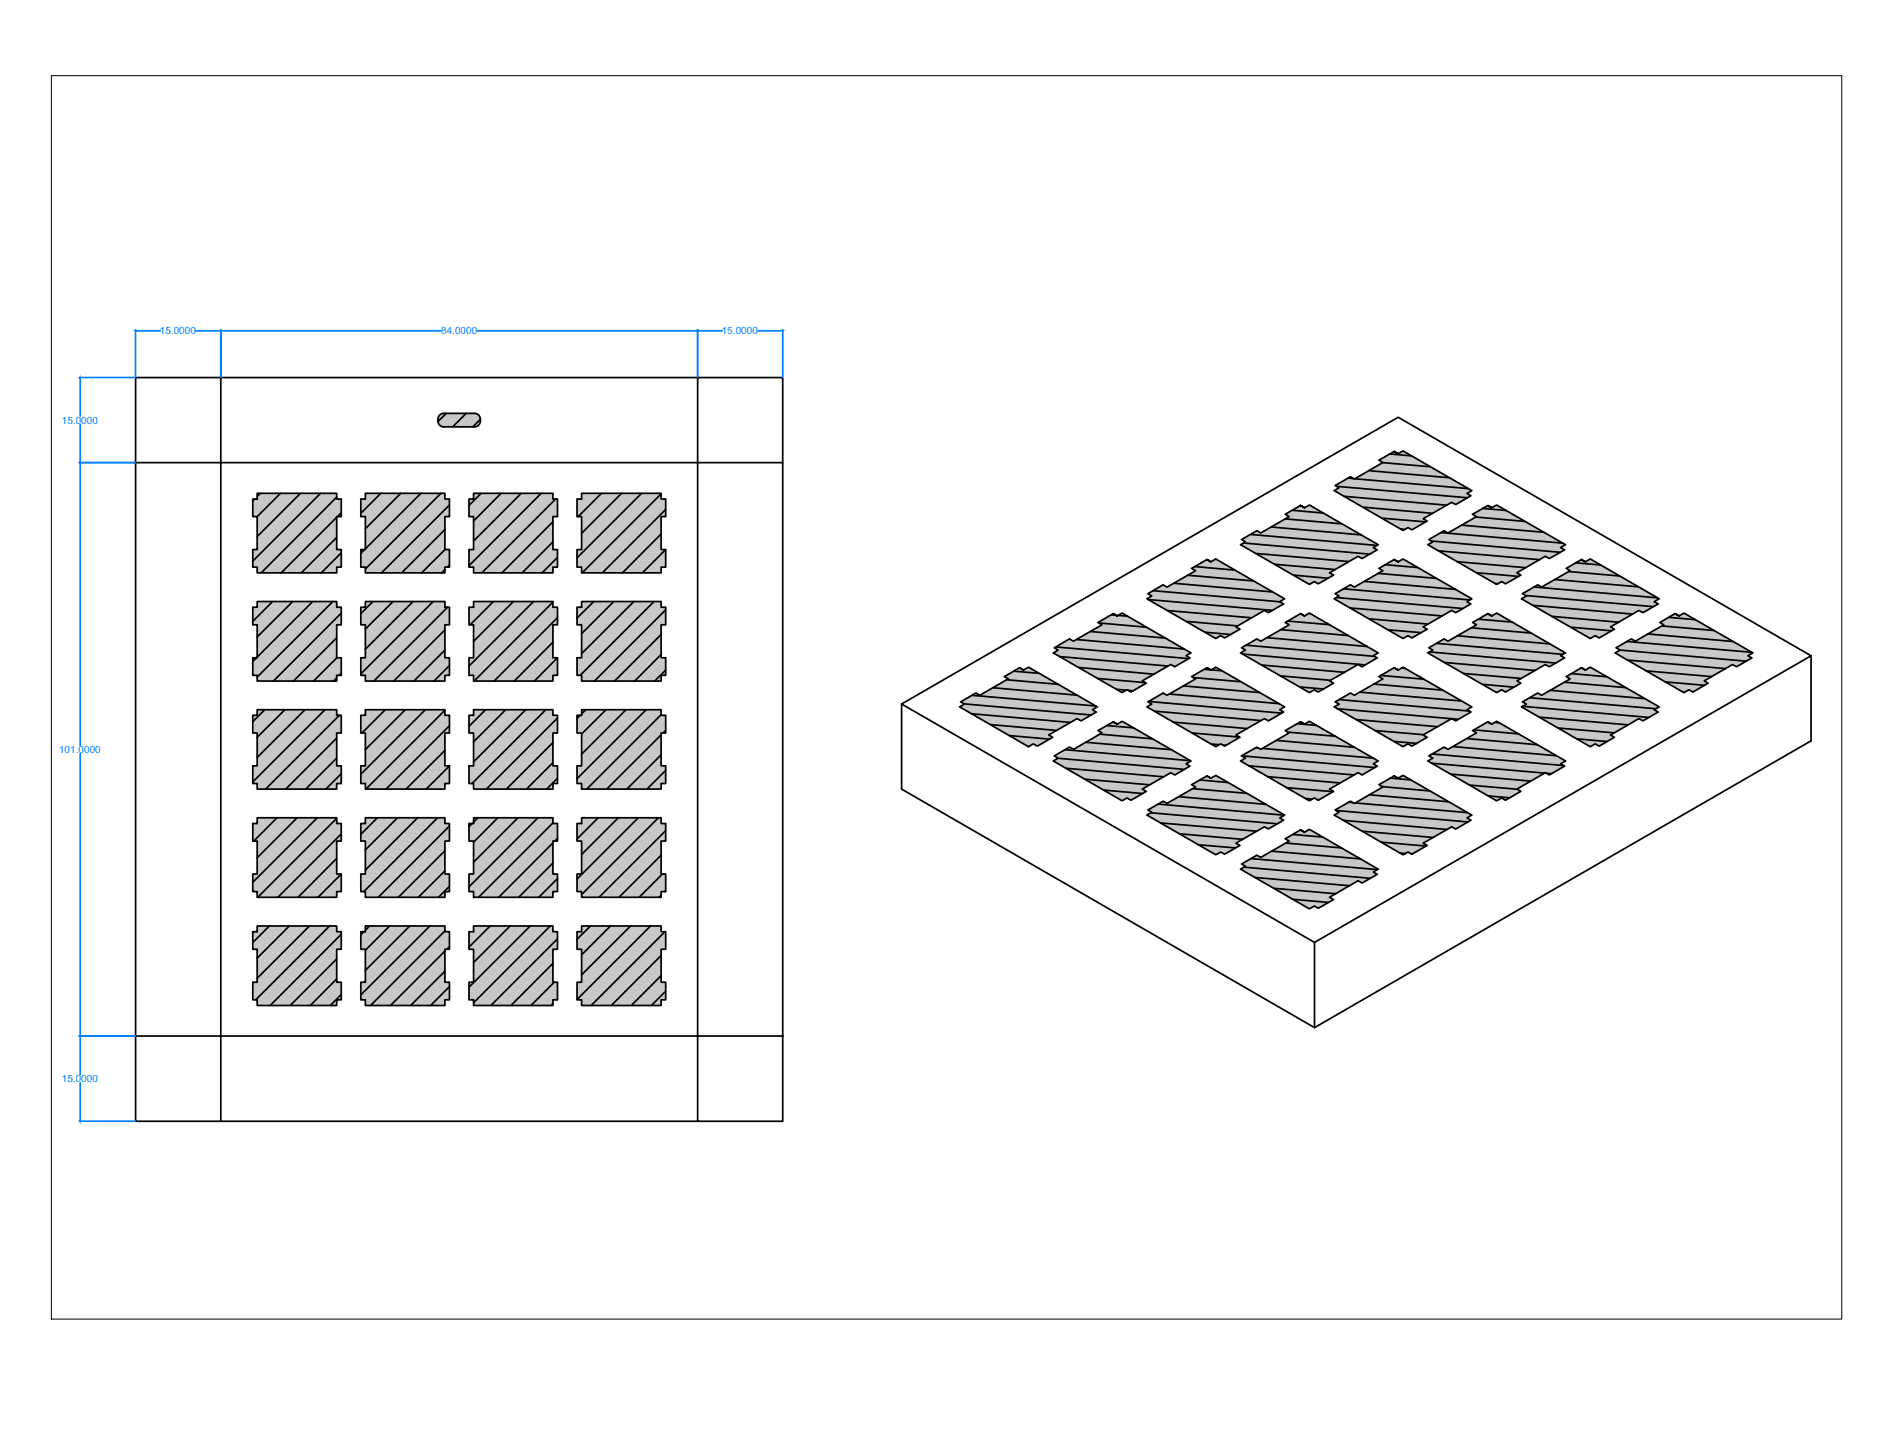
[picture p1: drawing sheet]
<svg xmlns="http://www.w3.org/2000/svg" width="279mm" height="216mm" viewBox="0 0 279 216" stroke-linecap="round" stroke-linejoin="round" font-family="sans-serif">
<defs><g id="words">
<g font-size="1.5" fill="#007fff">
<text x="23.7" y="49.6">15.0000</text>
<text x="65.4" y="49.6">84.0000</text>
<text x="107" y="49.6">15.0000</text>
<text x="9.2" y="62.8">15.0000</text>
<text x="8.8" y="111.7">101.0000</text>
<text x="9.2" y="160.5">15.0000</text>
</g>
</g></defs>
<!-- layer: 0 -->
<g fill="#c7c8ca" stroke="#c7c8ca" stroke-width=".15">
<path d="M207.9 67l.2-.1 .1 .1z"/>
<path d="M206.2 67.3l.6-.3 .5 .3z"/>
<path d="M199.7 71l.6-.3 .6 .3z"/>
<path d="M215.3 74.5h1.2l-.6 .3z"/>
<path d="M221.8 75h.3z"/>
<path d="M220.1 75.3l.5-.3 .6 .3z"/>
<path d="M208.8 78.2h1.2l-.6 .4z"/>
<path d="M207.3 78.2h1.5l-.6 .4z"/>
<path d="M213.6 79l.6-.3 .5 .3z"/>
<path d="M201.4 82.5h1.2l-.6 .3z"/>
<path d="M235.7 83l.1-.1 .2 .1z"/>
<path d="M234 83.3l.5-.3 .6 .3z"/>
<path d="M194.9 86.2h1.2l-.6 .4z"/>
<path d="M193.5 86.2h1.4l-.6 .4z"/>
<path d="M227.5 87.1l.5-.4 .6 .4z"/>
<path d="M187.5 90.5h1.2l-.6 .3z"/>
<path d="M249.6 91l.1-.1 .2 .1z"/>
<path d="M247.8 91.3l.6-.3 .6 .3z"/>
<path d="M181 94.3h1.2l-.6 .3z"/>
<path d="M179.6 94.3h1.4l-.6 .3z"/>
<path d="M241.4 95.1l.5-.4 .6 .4z"/>
<path d="M173.6 98.5h1.2l-.6 .4z"/>
<path d="M235.7 99l.1-.1 .2 .1z"/>
<path d="M234 99.4l.5-.4 .6 .4z"/>
<path d="M167.2 102.3h1.1l-.6 .3z"/>
<path d="M165.7 102.3h1.4l-.5 .3z"/>
<path d="M249.6 102.6l.1 .1z"/>
<path d="M249.6 102.6h.3l-.2 .1z"/>
<path d="M227.5 103.1l.5-.3 .6 .3z"/>
<path d="M159.7 106.6h1.2l-.6 .3z"/>
<path d="M221.8 107h.2h.1z"/>
<path d="M220.1 107.4l.5-.4 .6 .4z"/>
<path d="M153.2 110.3h1.2l-.6 .3z"/>
<path d="M151.8 110.3h1.4l-.5 .3z"/>
<path d="M213.6 111.1l.6-.3 .5 .3z"/>
<path d="M173.6 114.6h1.2l-.6 .3z"/>
<path d="M207.9 115.1l.2-.1 .1 .1z"/>
<path d="M206.2 115.4l.6-.3 .5 .3z"/>
<path d="M167.2 118.3h1.1l-.6 .4z"/>
<path d="M165.7 118.3h1.4l-.5 .4z"/>
<path d="M199.7 119.1l.6-.3 .6 .3z"/>
<path d="M187.5 122.6h1.2l-.6 .3z"/>
<path d="M194 123.1l.2-.1 .1 .1z"/>
<path d="M192.3 123.4l.6-.3 .6 .3z"/>
<path d="M181 126.3h1.2l-.6 .4z"/>
<path d="M179.6 126.3h1.4l-.6 .4z"/>
<path d="M185.8 127.1l.6-.3 .6 .3z"/>
<path d="M201.4 130.6h1.2l-.6 .3z"/>
<path d="M194.9 134.3h1.2l-.6 .4z"/>
<path d="M193.5 134.3h1.4l-.6 .4z"/>
<path d="M86.3 73.2l11.7 .8v-.8zM86.3 73.2l11.7 .8h-11.7z"/>
<path d="M70.2 73.2l11.8 .8v-.8zM70.2 73.2l11.8 .8h-11.8z"/>
<path d="M54.2 73.2l11.8 .8v-.8zM54.2 73.2l11.8 .8h-11.8z"/>
<path d="M38.1 73.2l11.8 .8v-.8zM38.1 73.2l11.8 .8h-11.8z"/>
<path d="M85.6 74l13.1 2.6v-2.6zM85.6 74l13.1 2.6h-13.1z"/>
<path d="M69.6 74l13.1 2.6v-2.6zM69.6 74l13.1 2.6h-13.1z"/>
<path d="M53.5 74l13.2 2.6v-2.6zM53.5 74l13.2 2.6h-13.2z"/>
<path d="M37.5 74l13.1 2.6v-2.6zM37.5 74l13.1 2.6h-13.1z"/>
<path d="M86.3 76.6l11.7 4.9v-4.9zM86.3 76.6l11.7 4.9h-11.7z"/>
<path d="M70.2 76.6l11.8 4.9v-4.9zM70.2 76.6l11.8 4.9h-11.8z"/>
<path d="M54.2 76.6l11.8 4.9v-4.9zM54.2 76.6l11.8 4.9h-11.8z"/>
<path d="M38.1 76.6l11.8 4.9v-4.9zM38.1 76.6l11.8 4.9h-11.8z"/>
<path d="M85.6 81.5l13.1 2.6v-2.6zM85.6 81.5l13.1 2.6h-13.1z"/>
<path d="M69.6 81.5l13.1 2.6v-2.6zM69.6 81.5l13.1 2.6h-13.1z"/>
<path d="M53.5 81.5l13.2 2.6v-2.6zM53.5 81.5l13.2 2.6h-13.2z"/>
<path d="M37.5 81.5l13.1 2.6v-2.6zM37.5 81.5l13.1 2.6h-13.1z"/>
<path d="M86.3 84.1l11.7 .8v-.8zM86.3 84.1l11.7 .8h-11.7z"/>
<path d="M70.2 84.1l11.8 .8v-.8zM70.2 84.1l11.8 .8h-11.8z"/>
<path d="M54.2 84.1l11.8 .8v-.8zM54.2 84.1l11.8 .8h-11.8z"/>
<path d="M38.1 84.1l11.8 .8v-.8zM38.1 84.1l11.8 .8h-11.8z"/>
<path d="M86.3 89.2l11.7 .8v-.8zM86.3 89.2l11.7 .8h-11.7z"/>
<path d="M70.2 89.2l11.8 .8v-.8zM70.2 89.2l11.8 .8h-11.8z"/>
<path d="M54.2 89.2l11.8 .8v-.8zM54.2 89.2l11.8 .8h-11.8z"/>
<path d="M38.1 89.2l11.8 .8v-.8zM38.1 89.2l11.8 .8h-11.8z"/>
<path d="M85.6 90l13.1 2.6v-2.6zM85.6 90l13.1 2.6h-13.1z"/>
<path d="M69.6 90l13.1 2.6v-2.6zM69.6 90l13.1 2.6h-13.1z"/>
<path d="M53.5 90l13.2 2.6v-2.6zM53.5 90l13.2 2.6h-13.2z"/>
<path d="M37.5 90l13.1 2.6v-2.6zM37.5 90l13.1 2.6h-13.1z"/>
<path d="M86.3 92.6l11.7 4.9v-4.9zM86.3 92.6l11.7 4.9h-11.7z"/>
<path d="M70.2 92.6l11.8 4.9v-4.9zM70.2 92.6l11.8 4.9h-11.8z"/>
<path d="M54.2 92.6l11.8 4.9v-4.9zM54.2 92.6l11.8 4.9h-11.8z"/>
<path d="M38.1 92.6l11.8 4.9v-4.9zM38.1 92.6l11.8 4.9h-11.8z"/>
<path d="M85.6 97.5l13.1 2.6v-2.6zM85.6 97.5l13.1 2.6h-13.1z"/>
<path d="M69.6 97.5l13.1 2.6v-2.6zM69.6 97.5l13.1 2.6h-13.1z"/>
<path d="M53.5 97.5l13.2 2.6v-2.6zM53.5 97.5l13.2 2.6h-13.2z"/>
<path d="M37.5 97.5l13.1 2.6v-2.6zM37.5 97.5l13.1 2.6h-13.1z"/>
<path d="M86.3 100.1l11.7 .9v-.9zM86.3 100.1l11.7 .9h-11.7z"/>
<path d="M70.2 100.1l11.8 .9v-.9zM70.2 100.1l11.8 .9h-11.8z"/>
<path d="M54.2 100.1l11.8 .9v-.9zM54.2 100.1l11.8 .9h-11.8z"/>
<path d="M38.1 100.1l11.8 .9v-.9zM38.1 100.1l11.8 .9h-11.8z"/>
<path d="M86.3 105.2l11.7 .9v-.9zM86.3 105.2l11.7 .9h-11.7z"/>
<path d="M70.2 105.2l11.8 .9v-.9zM70.2 105.2l11.8 .9h-11.8z"/>
<path d="M54.2 105.2l11.8 .9v-.9zM54.2 105.2l11.8 .9h-11.8z"/>
<path d="M38.1 105.2l11.8 .9v-.9zM38.1 105.2l11.8 .9h-11.8z"/>
<path d="M85.6 106.1l13.1 2.6v-2.6zM85.6 106.1l13.1 2.6h-13.1z"/>
<path d="M69.6 106.1l13.1 2.6v-2.6zM69.6 106.1l13.1 2.6h-13.1z"/>
<path d="M53.5 106.1l13.2 2.6v-2.6zM53.5 106.1l13.2 2.6h-13.2z"/>
<path d="M37.5 106.1l13.1 2.6v-2.6zM37.5 106.1l13.1 2.6h-13.1z"/>
<path d="M86.3 108.7l11.7 4.9v-4.9zM86.3 108.7l11.7 4.9h-11.7z"/>
<path d="M70.2 108.7l11.8 4.9v-4.9zM70.2 108.7l11.8 4.9h-11.8z"/>
<path d="M54.2 108.7l11.8 4.9v-4.9zM54.2 108.7l11.8 4.9h-11.8z"/>
<path d="M38.1 108.7l11.8 4.9v-4.9zM38.1 108.7l11.8 4.9h-11.8z"/>
<path d="M85.6 113.6l13.1 2.6v-2.6zM85.6 113.6l13.1 2.6h-13.1z"/>
<path d="M69.6 113.6l13.1 2.6v-2.6zM69.6 113.6l13.1 2.6h-13.1z"/>
<path d="M53.5 113.6l13.2 2.6v-2.6zM53.5 113.6l13.2 2.6h-13.2z"/>
<path d="M37.5 113.6l13.1 2.6v-2.6zM37.5 113.6l13.1 2.6h-13.1z"/>
<path d="M86.3 116.2l11.7 .8v-.8zM86.3 116.2l11.7 .8h-11.7z"/>
<path d="M70.2 116.2l11.8 .8v-.8zM70.2 116.2l11.8 .8h-11.8z"/>
<path d="M54.2 116.2l11.8 .8v-.8zM54.2 116.2l11.8 .8h-11.8z"/>
<path d="M38.1 116.2l11.8 .8v-.8zM38.1 116.2l11.8 .8h-11.8z"/>
<path d="M86.3 121.3l11.7 .8v-.8zM86.3 121.3l11.7 .8h-11.7z"/>
<path d="M70.2 121.3l11.8 .8v-.8zM70.2 121.3l11.8 .8h-11.8z"/>
<path d="M54.2 121.3l11.8 .8v-.8zM54.2 121.3l11.8 .8h-11.8z"/>
<path d="M38.1 121.3l11.8 .8v-.8zM38.1 121.3l11.8 .8h-11.8z"/>
<path d="M85.6 122.1l13.1 2.6v-2.6zM85.6 122.1l13.1 2.6h-13.1z"/>
<path d="M69.6 122.1l13.1 2.6v-2.6zM69.6 122.1l13.1 2.6h-13.1z"/>
<path d="M53.5 122.1l13.2 2.6v-2.6zM53.5 122.1l13.2 2.6h-13.2z"/>
<path d="M37.5 122.1l13.1 2.6v-2.6zM37.5 122.1l13.1 2.6h-13.1z"/>
<path d="M86.3 124.7l11.7 4.9v-4.9zM86.3 124.7l11.7 4.9h-11.7z"/>
<path d="M70.2 124.7l11.8 4.9v-4.9zM70.2 124.7l11.8 4.9h-11.8z"/>
<path d="M54.2 124.7l11.8 4.9v-4.9zM54.2 124.7l11.8 4.9h-11.8z"/>
<path d="M38.1 124.7l11.8 4.9v-4.9zM38.1 124.7l11.8 4.9h-11.8z"/>
<path d="M85.6 129.6l13.1 2.6v-2.6zM85.6 129.6l13.1 2.6h-13.1z"/>
<path d="M69.6 129.6l13.1 2.6v-2.6zM69.6 129.6l13.1 2.6h-13.1z"/>
<path d="M53.5 129.6l13.2 2.6v-2.6zM53.5 129.6l13.2 2.6h-13.2z"/>
<path d="M37.5 129.6l13.1 2.6v-2.6zM37.5 129.6l13.1 2.6h-13.1z"/>
<path d="M86.3 132.2l11.7 .9v-.9zM86.3 132.2l11.7 .9h-11.7z"/>
<path d="M70.2 132.2l11.8 .9v-.9zM70.2 132.2l11.8 .9h-11.8z"/>
<path d="M54.2 132.2l11.8 .9v-.9zM54.2 132.2l11.8 .9h-11.8z"/>
<path d="M38.1 132.2l11.8 .9v-.9zM38.1 132.2l11.8 .9h-11.8z"/>
<path d="M86.3 137.3l11.7 .9v-.9zM86.3 137.3l11.7 .9h-11.7z"/>
<path d="M70.2 137.3l11.8 .9v-.9zM70.2 137.3l11.8 .9h-11.8z"/>
<path d="M54.2 137.3l11.8 .9v-.9zM54.2 137.3l11.8 .9h-11.8z"/>
<path d="M38.1 137.3l11.8 .9v-.9zM38.1 137.3l11.8 .9h-11.8z"/>
<path d="M85.6 138.2l13.1 2.6v-2.6zM85.6 138.2l13.1 2.6h-13.1z"/>
<path d="M69.6 138.2l13.1 2.6v-2.6zM69.6 138.2l13.1 2.6h-13.1z"/>
<path d="M53.5 138.2l13.2 2.6v-2.6zM53.5 138.2l13.2 2.6h-13.2z"/>
<path d="M37.5 138.2l13.1 2.6v-2.6zM37.5 138.2l13.1 2.6h-13.1z"/>
<path d="M86.3 140.8l11.7 4.8v-4.8zM86.3 140.8l11.7 4.8h-11.7z"/>
<path d="M70.2 140.8l11.8 4.8v-4.8zM70.2 140.8l11.8 4.8h-11.8z"/>
<path d="M54.2 140.8l11.8 4.8v-4.8zM54.2 140.8l11.8 4.8h-11.8z"/>
<path d="M38.1 140.8l11.8 4.8v-4.8zM38.1 140.8l11.8 4.8h-11.8z"/>
<path d="M85.6 145.6l13.1 2.7v-2.7zM85.6 145.6l13.1 2.7h-13.1z"/>
<path d="M69.6 145.6l13.1 2.7v-2.7zM69.6 145.6l13.1 2.7h-13.1z"/>
<path d="M53.5 145.6l13.2 2.7v-2.7zM53.5 145.6l13.2 2.7h-13.2z"/>
<path d="M37.5 145.6l13.1 2.7v-2.7zM37.5 145.6l13.1 2.7h-13.1z"/>
<path d="M86.3 148.3l11.7 .8v-.8zM86.3 148.3l11.7 .8h-11.7z"/>
<path d="M70.2 148.3l11.8 .8v-.8zM70.2 148.3l11.8 .8h-11.8z"/>
<path d="M54.2 148.3l11.8 .8v-.8zM54.2 148.3l11.8 .8h-11.8z"/>
<path d="M38.1 148.3l11.8 .8v-.8zM38.1 148.3l11.8 .8h-11.8z"/>
<path d="M65.8 61.3h4.7zM65.7 61.3h4.8z"/>
<path d="M65.7 61.3h5zM65.5 61.3h5.2z"/>
<path d="M65.5 61.3l5.3 .1zM65.4 61.4h5.4z"/>
<path d="M65.4 61.4l5.6 .1-.2-.1zM65.3 61.5l.1-.1 5.6 .1z"/>
<path d="M65.3 61.5l5.7 .1v-.1zM65.3 61.5l5.7 .1h-5.8z"/>
<path d="M65.2 61.6l5.9 .1-.1-.1zM65.2 61.6l5.9 .1h-6z"/>
<path d="M65.1 61.7l6.1 .1-.1-.1zM65.1 61.7l6.1 .1h-6.2z"/>
<path d="M65 61.8l6.2 .2v-.2zM65 61.8l6.2 .2h-6.2z"/>
<path d="M65 62l6.2 .1v-.1zM65 62l6.2 .1h-6.2z"/>
<path d="M65 62.1l6.2 .4v-.4zM65 62.1l6.2 .4h-6.2z"/>
<path d="M65 62.5l6.2 .1v-.1zM65 62.5l6.2 .1h-6.2z"/>
<path d="M65 62.6l6.2 .1v-.1zM65 62.6l6.2 .1h-6.2z"/>
<path d="M65 62.7l6.1 .2 .1-.2zM65 62.7l6.1 .2h-6z"/>
<path d="M65.1 62.9l5.9 .1 .1-.1zM65.1 62.9l5.9 .1h-5.8z"/>
<path d="M65.2 63l5.8 .1v-.1zM65.2 63l5.8 .1h-5.7z"/>
<path d="M65.3 63.1l5.5 .1 .2-.1zM65.3 63.1l5.5 .1h-5.4z"/>
<path d="M65.4 63.2h5.4zM65.4 63.2h5.3z"/>
<path d="M65.5 63.2h5.2zM65.5 63.2l5 .1z"/>
<path d="M65.7 63.3h4.8zM65.7 63.3h4.7z"/>
<path d="M207.9 67l.9 .3-.6-.3zM207.3 67.3l.6-.3 .9 .3z"/>
<path d="M206.2 67.3l4.3 .9-1.7-.9zM204.5 68.2l1.7-.9 4.3 .9z"/>
<path d="M204.5 68.2l6.6 .4-.6-.4zM204.5 68.2l6.6 .4h-6z"/>
<path d="M205.1 68.6l10.2 2.4-4.2-2.4zM200.9 71l4.2-2.4 10.2 2.4z"/>
<path d="M199.7 71l17.3 1-1.7-1zM198 72l1.7-1 17.3 1z"/>
<path d="M198 72l19.6 .3-.6-.3zM198 72l19.6 .3h-19z"/>
<path d="M198.6 72.3l19.7 .4-.7-.4zM197.9 72.7l.7-.4 19.7 .4zM197.9 72.7h20.4zM197.9 72.7h20.4z"/>
<path d="M197.9 72.7l19.7 .5 .7-.5zM197.9 72.7l19.7 .5h-19z"/>
<path d="M198.6 73.2l19.5 .3-.5-.3zM198.6 73.2l19.5 .3h-18.9z"/>
<path d="M199.2 73.5l17.3 1 1.6-1zM199.2 73.5l17.3 1h-15.6z"/>
<path d="M200.9 74.5l13.8 .3 .6-.3zM200.9 74.5l13.8 .3h-13.3z"/>
<path d="M194.2 74.9l.7 .4zM193.5 75.3l.7-.4 .7 .4z"/>
<path d="M192.9 75l.6 .3zM192.3 75.3l.6-.3 .6 .3z"/>
<path d="M221.8 75l.9 .3-.6-.3zM221.2 75.3l.6-.3 .9 .3z"/>
<path d="M220.1 75.3h1.1zM220.1 75.3h1.1z"/>
<path d="M192.3 75.3l4.3 1-1.7-1zM190.6 76.3l1.7-1 4.3 1z"/>
<path d="M220.1 75.3l4.3 1-1.7-1zM218.4 76.3l1.7-1 4.3 1z"/>
<path d="M190.6 76.3l6.6 .3-.6-.3zM190.6 76.3l6.6 .3h-6z"/>
<path d="M218.4 76.3l6.5 .3-.5-.3zM218.4 76.3l6.5 .3h-5.9z"/>
<path d="M201.4 74.8l9.7 2.1 3.6-2.1zM201.4 74.8l9.7 2.1h-6z"/>
<path d="M205.1 76.9l6.5 .4-.5-.4zM205.1 76.9l6.5 .4h-5.9z"/>
<path d="M205.7 77.3l4.3 .9 1.6-.9zM205.7 77.3l4.3 .9h-2.7z"/>
<path d="M207.3 78.2l.6 .4h.3zM207.9 78.6h.3l-.1 .1z"/>
<path d="M191.2 76.6l10.2 2.4-4.2-2.4zM187 79l4.2-2.4 10.2 2.4z"/>
<path d="M186.4 78.7l.6 .3zM185.8 79l.6-.3 .6 .3z"/>
<path d="M219 76.6l10.2 2.4-4.3-2.4zM214.7 79l4.3-2.4 10.2 2.4z"/>
<path d="M213.6 79h1.1zM213.6 79h1.1z"/>
<path d="M185.8 79l17.3 1-1.7-1zM184.1 80l1.7-1 17.3 1z"/>
<path d="M213.6 79l17.2 1-1.6-1zM211.9 80l1.7-1 17.2 1z"/>
<path d="M184.1 80l19.6 .3-.6-.3zM184.1 80l19.6 .3h-19z"/>
<path d="M211.9 80l19.5 .3-.6-.3zM211.9 80l19.5 .3h-18.9z"/>
<path d="M184.7 80.3l19.7 .5-.7-.5zM184 80.8l.7-.5 19.7 .5zM184 80.8h20.4zM184 80.8h20.4z"/>
<path d="M212.5 80.3l19.7 .5-.8-.5zM211.8 80.8l.7-.5 19.7 .5zM211.8 80.8h20.4zM211.8 80.8h20.4z"/>
<path d="M184 80.8l19.7 .4 .7-.4zM184 80.8l19.7 .4h-19z"/>
<path d="M211.8 80.8l19.6 .4 .8-.4zM211.8 80.8l19.6 .4h-18.9z"/>
<path d="M184.7 81.2l19.5 .3-.5-.3zM184.7 81.2l19.5 .3h-18.9z"/>
<path d="M212.5 81.2l19.5 .3-.6-.3zM212.5 81.2l19.5 .3h-18.9z"/>
<path d="M185.3 81.5l17.3 1 1.6-1zM185.3 81.5l17.3 1h-15.6z"/>
<path d="M213.1 81.5l17.2 1 1.7-1zM213.1 81.5l17.2 1h-15.6z"/>
<path d="M201.4 82.5h1.2zM201.4 82.5h1.2z"/>
<path d="M187 82.5h14.4zM187 82.5h14.4z"/>
<path d="M229.2 82.5l.6 .3 .5-.3zM229.2 82.5l.6 .3z"/>
<path d="M214.7 82.5l13.9 .3 .6-.3zM214.7 82.5l13.9 .3h-13.3z"/>
<path d="M180.3 82.9l.7 .4zM179.6 83.3l.7-.4 .7 .4z"/>
<path d="M179 83l.6 .3zM178.4 83.3l.6-.3 .6 .3z"/>
<path d="M208.1 82.9l.7 .4zM207.3 83.3l.8-.4 .7 .4z"/>
<path d="M206.8 83l.5 .3zM206.2 83.3l.6-.3 .5 .3z"/>
<path d="M235.7 83l.9 .3-.6-.3zM235.1 83.3l.6-.3 .9 .3z"/>
<path d="M234 83.3h1.1zM234 83.3h1.1z"/>
<path d="M178.4 83.3l4.3 1-1.7-1zM176.7 84.3l1.7-1 4.3 1z"/>
<path d="M206.2 83.3l4.3 1-1.7-1zM204.5 84.3l1.7-1 4.3 1z"/>
<path d="M234 83.3l4.3 1-1.7-1zM232.3 84.3l1.7-1 4.3 1z"/>
<path d="M176.7 84.3l6.6 .3-.6-.3zM176.7 84.3l6.6 .3h-6z"/>
<path d="M204.5 84.3l6.6 .3-.6-.3zM204.5 84.3l6.6 .3h-6z"/>
<path d="M232.3 84.3l6.5 .3-.5-.3zM232.3 84.3l6.5 .3h-5.9z"/>
<path d="M187 82.5l10.2 2.4 4.2-2.4zM187 82.5l10.2 2.4h-6z"/>
<path d="M215.3 82.8l9.6 2.1 3.7-2.1zM215.3 82.8l9.6 2.1h-5.9z"/>
<path d="M191.2 84.9l6.6 .4-.6-.4zM191.2 84.9l6.6 .4h-6z"/>
<path d="M219 84.9l6.5 .4-.6-.4zM219 84.9l6.5 .4h-5.9z"/>
<path d="M191.8 85.3l4.3 .9 1.7-.9zM191.8 85.3l4.3 .9h-2.6z"/>
<path d="M219.6 85.3l4.3 .9 1.6-.9zM219.6 85.3l4.3 .9h-2.7z"/>
<path d="M194.9 86.2h1.2zM194.9 86.2h1.2z"/>
<path d="M193.5 86.2h1.4zM193.5 86.2h1.4z"/>
<path d="M222.7 86.2l.6 .4 .6-.4zM222.7 86.2l.6 .4z"/>
<path d="M221.2 86.2l.9 .4 .6-.4zM221.2 86.2l.9 .4h-.3z"/>
<path d="M193.5 86.2l.5 .4h.3zM194 86.6h.3l-.1 .1z"/>
<path d="M221.8 86.6l.2 .1 .1-.1zM221.8 86.6l.2 .1z"/>
<path d="M177.3 84.6l10.2 2.5-4.2-2.5zM173.1 87.1l4.2-2.5 10.2 2.5z"/>
<path d="M172.5 86.7l.6 .4zM171.9 87.1l.6-.4 .6 .4z"/>
<path d="M205.1 84.6l10.2 2.5-4.2-2.5zM200.9 87.1l4.2-2.5 10.2 2.5z"/>
<path d="M200.3 86.7l.6 .4zM199.7 87.1l.6-.4 .6 .4z"/>
<path d="M232.9 84.6l10.2 2.5-4.3-2.5zM228.6 87.1l4.3-2.5 10.2 2.5z"/>
<path d="M227.5 87.1h1.1zM227.5 87.1h1.1z"/>
<path d="M171.9 87.1l17.3 .9-1.7-.9zM170.2 88l1.7-.9 17.3 .9z"/>
<path d="M199.7 87.1l17.3 .9-1.7-.9zM198 88l1.7-.9 17.3 .9z"/>
<path d="M227.5 87.1l17.3 .9-1.7-.9zM225.8 88l1.7-.9 17.3 .9z"/>
<path d="M170.2 88l19.6 .4-.6-.4zM170.2 88l19.6 .4h-19z"/>
<path d="M198 88l19.6 .4-.6-.4zM198 88l19.6 .4h-19z"/>
<path d="M225.8 88l19.5 .4-.5-.4zM225.8 88l19.5 .4h-18.9z"/>
<path d="M170.8 88.4l19.7 .4-.7-.4zM170.1 88.8l.7-.4 19.7 .4zM170.1 88.8h20.4zM170.1 88.8h20.4z"/>
<path d="M198.6 88.4l19.7 .4-.7-.4zM197.9 88.8l.7-.4 19.7 .4zM197.9 88.8h20.4zM197.9 88.8h20.4z"/>
<path d="M226.4 88.4l19.7 .4-.8-.4zM225.6 88.8l.8-.4 19.7 .4zM225.6 88.8h20.5zM225.6 88.8h20.5z"/>
<path d="M170.1 88.8l19.7 .4 .7-.4zM170.1 88.8l19.7 .4h-19z"/>
<path d="M197.9 88.8l19.7 .4 .7-.4zM197.9 88.8l19.7 .4h-19z"/>
<path d="M225.6 88.8l19.7 .4 .8-.4zM225.6 88.8l19.7 .4h-18.9z"/>
<path d="M170.8 89.2l19.6 .4-.6-.4zM170.8 89.2l19.6 .4h-19z"/>
<path d="M198.6 89.2l19.5 .4-.5-.4zM198.6 89.2l19.5 .4h-18.9z"/>
<path d="M226.4 89.2l19.5 .4-.6-.4zM226.4 89.2l19.5 .4h-19z"/>
<path d="M171.4 89.6l17.3 .9 1.7-.9zM171.4 89.6l17.3 .9h-15.6z"/>
<path d="M199.2 89.6l17.3 .9 1.6-.9zM199.2 89.6l17.3 .9h-15.6z"/>
<path d="M187.5 90.5h1.2zM187.5 90.5h1.2z"/>
<path d="M173.1 90.5h14.4zM173.1 90.5h14.4z"/>
<path d="M226.9 89.6l17.3 .9 1.7-.9zM226.9 89.6l17.3 .9h-15.6z"/>
<path d="M215.3 90.5h1.2zM215.3 90.5h1.2z"/>
<path d="M200.9 90.5h14.4zM200.9 90.5h14.4z"/>
<path d="M187.5 90.5h1.2zM187.5 90.5h1.2z"/>
<path d="M243.1 90.5l.5 .3zM243.1 90.5h1.1l-.6 .3z"/>
<path d="M228.6 90.5l13.9 .3 .6-.3zM228.6 90.5l13.9 .3h-13.3z"/>
<path d="M215.3 90.5l.6 .3zM215.3 90.5h1.2l-.6 .3z"/>
<path d="M166.4 90.9l.7 .4zM165.7 91.3l.7-.4 .7 .4z"/>
<path d="M165.1 91l.6 .3zM164.5 91.3l.6-.3 .6 .3z"/>
<path d="M194.2 90.9l.7 .4zM193.5 91.3l.7-.4 .7 .4z"/>
<path d="M192.9 91l.6 .3zM192.3 91.3l.6-.3 .6 .3z"/>
<path d="M222 90.9l.7 .4zM221.2 91.3l.8-.4 .7 .4z"/>
<path d="M220.6 91l.6 .3zM220.1 91.3l.5-.3 .6 .3z"/>
<path d="M249.6 91l.9 .3-.6-.3zM249 91.3l.6-.3 .9 .3z"/>
<path d="M247.8 91.3h1.2zM247.8 91.3h1.2z"/>
<path d="M164.5 91.3l4.3 1-1.7-1zM162.8 92.3l1.7-1 4.3 1z"/>
<path d="M192.3 91.3l4.3 1-1.7-1zM190.6 92.3l1.7-1 4.3 1z"/>
<path d="M220.1 91.3l4.3 1-1.7-1zM218.4 92.3l1.7-1 4.3 1z"/>
<path d="M247.8 91.3l4.3 1-1.6-1zM246.2 92.3l1.6-1 4.3 1z"/>
<path d="M162.8 92.3l6.6 .3-.6-.3zM162.8 92.3l6.6 .3h-6z"/>
<path d="M190.6 92.3l6.6 .3-.6-.3zM190.6 92.3l6.6 .3h-6z"/>
<path d="M218.4 92.3l6.6 .3-.6-.3zM218.4 92.3l6.6 .3h-6z"/>
<path d="M246.2 92.3l6.5 .3-.6-.3zM246.2 92.3l6.5 .3h-6z"/>
<path d="M173.1 90.5l10.2 2.5 4.2-2.5zM173.1 90.5l10.2 2.5h-6z"/>
<path d="M200.9 90.5l10.2 2.5 4.2-2.5zM200.9 90.5l10.2 2.5h-6z"/>
<path d="M229.2 90.8l9.6 2.2 3.7-2.2zM229.2 90.8l9.6 2.2h-5.9z"/>
<path d="M177.3 93l6.6 .3-.6-.3zM177.3 93l6.6 .3h-6z"/>
<path d="M205.1 93l6.5 .3-.5-.3zM205.1 93l6.5 .3h-5.9z"/>
<path d="M232.9 93l6.5 .3-.6-.3zM232.9 93l6.5 .3h-6z"/>
<path d="M177.9 93.3l4.3 1 1.7-1zM177.9 93.3l4.3 1h-2.6z"/>
<path d="M205.7 93.3l4.3 1 1.6-1zM205.7 93.3l4.3 1h-2.7z"/>
<path d="M181 94.3h1.2zM181 94.3h1.2z"/>
<path d="M179.6 94.3h1.4zM179.6 94.3h1.4z"/>
<path d="M233.4 93.3l4.3 1 1.7-1zM233.4 93.3l4.3 1h-2.6z"/>
<path d="M208.8 94.3h1.2zM208.8 94.3h1.2z"/>
<path d="M207.3 94.3h1.5zM207.3 94.3h1.5z"/>
<path d="M181 94.3h1.2zM181 94.3h1.2z"/>
<path d="M236.6 94.3l.6 .3 .5-.3zM236.6 94.3l.6 .3z"/>
<path d="M235.1 94.3l.9 .3 .6-.3zM235.1 94.3l.9 .3h-.3z"/>
<path d="M208.8 94.3l.6 .3zM208.8 94.3h1.2l-.6 .3z"/>
<path d="M179.6 94.3l.5 .3h.3zM180.1 94.6h.3l-.1 .1z"/>
<path d="M207.3 94.3l.8 .4 .7-.4zM207.3 94.3l.8 .4z"/>
<path d="M235.7 94.6l.1 .1 .2-.1zM235.7 94.6l.1 .1z"/>
<path d="M163.4 92.6l10.2 2.5-4.2-2.5zM159.2 95.1l4.2-2.5 10.2 2.5z"/>
<path d="M158.6 94.7l.6 .4zM158 95.1l.6-.4 .6 .4z"/>
<path d="M191.2 92.6l10.2 2.5-4.2-2.5zM187 95.1l4.2-2.5 10.2 2.5z"/>
<path d="M186.4 94.7l.6 .4zM185.8 95.1l.6-.4 .6 .4z"/>
<path d="M219 92.6l10.2 2.5-4.2-2.5zM214.7 95.1l4.3-2.5 10.2 2.5z"/>
<path d="M214.2 94.7l.5 .4zM213.6 95.1l.6-.4 .5 .4z"/>
<path d="M246.7 92.6l10.2 2.5-4.2-2.5zM242.5 95.1l4.2-2.5 10.2 2.5z"/>
<path d="M241.4 95.1h1.1zM241.3 95.1h1.2z"/>
<path d="M158 95.1l17.3 1-1.7-1zM156.4 96.1l1.6-1 17.3 1z"/>
<path d="M185.8 95.1l17.3 1-1.7-1zM184.1 96.1l1.7-1 17.3 1z"/>
<path d="M213.6 95.1l17.2 1-1.6-1zM211.9 96.1l1.7-1 17.2 1z"/>
<path d="M241.3 95.1l17.3 1-1.7-1zM239.7 96.1l1.6-1 17.3 1z"/>
<path d="M156.4 96.1l19.5 .3-.6-.3zM156.4 96.1l19.5 .3h-19z"/>
<path d="M184.1 96.1l19.6 .3-.6-.3zM184.1 96.1l19.6 .3h-19z"/>
<path d="M211.9 96.1l19.5 .3-.6-.3zM211.9 96.1l19.5 .3h-18.9z"/>
<path d="M239.7 96.1l19.5 .3-.6-.3zM239.7 96.1l19.5 .3h-18.9z"/>
<path d="M156.9 96.4l19.7 .4-.7-.4zM156.2 96.8l.7-.4 19.7 .4zM156.2 96.8h20.4zM156.2 96.8h20.4z"/>
<path d="M184.7 96.4l19.7 .4-.7-.4zM184 96.8l.7-.4 19.7 .4zM184 96.8h20.4zM184 96.8h20.4z"/>
<path d="M212.5 96.4l19.7 .4-.8-.4zM211.8 96.8l.7-.4 19.7 .4zM211.8 96.8h20.4zM211.8 96.8h20.4z"/>
<path d="M240.3 96.4l19.6 .4-.7-.4zM239.5 96.8l.8-.4 19.6 .4zM239.5 96.8h20.4zM239.5 96.8h20.4z"/>
<path d="M156.2 96.8l19.7 .4 .7-.4zM156.2 96.8l19.7 .4h-19z"/>
<path d="M184 96.8l19.7 .4 .7-.4zM184 96.8l19.7 .4h-19z"/>
<path d="M211.8 96.8l19.6 .4 .8-.4zM211.8 96.8l19.6 .4h-18.9z"/>
<path d="M239.5 96.8l19.7 .4 .7-.4zM239.5 96.8l19.7 .4h-18.9z"/>
<path d="M156.9 97.2l19.6 .4-.6-.4zM156.9 97.2l19.6 .4h-19z"/>
<path d="M184.7 97.2l19.5 .4-.5-.4zM184.7 97.2l19.5 .4h-18.9z"/>
<path d="M212.5 97.2l19.5 .4-.6-.4zM212.5 97.2l19.5 .4h-18.9z"/>
<path d="M240.3 97.2l19.5 .4-.6-.4zM240.3 97.2l19.5 .4h-19z"/>
<path d="M157.5 97.6l17.3 .9 1.7-.9zM157.5 97.6l17.3 .9h-15.6z"/>
<path d="M185.3 97.6l17.3 .9 1.6-.9zM185.3 97.6l17.3 .9h-15.6z"/>
<path d="M173.6 98.5h1.2zM173.6 98.5h1.2z"/>
<path d="M159.2 98.5h14.4zM159.2 98.5h14.4z"/>
<path d="M213.1 97.6l17.2 .9 1.7-.9zM213.1 97.6l17.2 .9h-15.6z"/>
<path d="M201.4 98.5h1.2zM201.4 98.5h1.2z"/>
<path d="M187 98.5h14.4zM187 98.5h14.4z"/>
<path d="M240.8 97.6l17.3 .9 1.7-.9zM240.8 97.6l17.3 .9h-15.6z"/>
<path d="M229.2 98.5h1.1zM229.2 98.5h1.1z"/>
<path d="M214.7 98.5h14.5zM214.7 98.5h14.5z"/>
<path d="M173.6 98.5h1.2zM173.6 98.5h1.2z"/>
<path d="M256.9 98.5l.6 .4zM256.9 98.5h1.2l-.6 .4z"/>
<path d="M242.5 98.5l13.9 .4 .5-.4zM242.5 98.5l13.9 .4h-13.3z"/>
<path d="M201.4 98.5l.6 .4zM201.4 98.5h1.2l-.6 .4z"/>
<path d="M229.2 98.5l.6 .4 .5-.4zM229.2 98.5l.6 .4z"/>
<path d="M152.5 98.9l.7 .5zM151.8 99.4l.7-.5 .7 .5z"/>
<path d="M151.2 99l.6 .4zM150.6 99.4l.6-.4 .6 .4z"/>
<path d="M180.3 98.9l.7 .5zM179.6 99.4l.7-.5 .7 .5z"/>
<path d="M179 99l.6 .4zM178.4 99.4l.6-.4 .6 .4z"/>
<path d="M208.1 98.9l.7 .5zM207.3 99.4l.8-.5 .7 .5z"/>
<path d="M206.8 99l.5 .4zM206.2 99.4l.6-.4 .5 .4z"/>
<path d="M235.7 99l.9 .4-.6-.4zM235.1 99.4l.6-.4 .9 .4z"/>
<path d="M234 99.4h1.1zM234 99.4h1.1z"/>
<path d="M150.6 99.4l4.3 .9-1.7-.9zM148.9 100.3l1.7-.9 4.3 .9z"/>
<path d="M178.4 99.4l4.3 .9-1.7-.9zM176.7 100.3l1.7-.9 4.3 .9z"/>
<path d="M206.2 99.4l4.3 .9-1.7-.9zM204.5 100.3l1.7-.9 4.3 .9z"/>
<path d="M234 99.4l4.3 .9-1.7-.9zM232.3 100.3l1.7-.9 4.3 .9z"/>
<path d="M148.9 100.3l6.6 .3-.6-.3zM148.9 100.3l6.6 .3h-6z"/>
<path d="M176.7 100.3l6.6 .4-.6-.4zM176.7 100.3l6.6 .4h-6z"/>
<path d="M204.5 100.3l6.6 .4-.6-.4zM204.5 100.3l6.6 .4h-6z"/>
<path d="M232.3 100.3l6.5 .4-.5-.4zM232.3 100.3l6.5 .4h-5.9z"/>
<path d="M159.2 98.5l10.2 2.5 4.2-2.5zM159.2 98.5l10.2 2.5h-6z"/>
<path d="M187 98.5l10.2 2.5 4.2-2.5zM187 98.5l10.2 2.5h-6z"/>
<path d="M214.7 98.5l10.3 2.5 4.2-2.5zM214.7 98.5l10.3 2.5h-6z"/>
<path d="M243.1 98.9l9.6 2.1 3.7-2.1zM243.1 98.9l9.6 2.1h-6z"/>
<path d="M163.4 101l6.6 .3-.6-.3zM163.4 101l6.6 .3h-6z"/>
<path d="M191.2 101l6.6 .3-.6-.3zM191.2 101l6.6 .3h-6z"/>
<path d="M219 101l6.5 .3-.5-.3zM219 101l6.5 .3h-5.9z"/>
<path d="M246.7 101l6.6 .3-.6-.3zM246.7 101l6.6 .3h-6z"/>
<path d="M164 101.3l4.3 1 1.7-1zM164 101.3l4.3 1h-2.6z"/>
<path d="M191.8 101.3l4.3 1 1.7-1zM191.8 101.3l4.3 1h-2.6z"/>
<path d="M167.1 102.3h1.2zM167.1 102.3h1.2z"/>
<path d="M165.7 102.3h1.4zM165.7 102.3h1.4z"/>
<path d="M219.6 101.3l4.3 1 1.6-1zM219.6 101.3l4.3 1h-2.7z"/>
<path d="M194.9 102.3h1.2zM194.9 102.3h1.2z"/>
<path d="M193.5 102.3h1.4zM193.5 102.3h1.4z"/>
<path d="M247.3 101.3l4.3 1 1.7-1zM247.3 101.3l4.3 1h-2.6z"/>
<path d="M222.7 102.3h1.2zM222.7 102.3h1.2z"/>
<path d="M221.2 102.3h1.5zM221.2 102.3h1.5z"/>
<path d="M167.1 102.3h1.2zM167.1 102.3h1.2z"/>
<path d="M250.5 102.3l.6 .3 .5-.3zM250.5 102.3l.6 .3z"/>
<path d="M249 102.3l.9 .3 .6-.3zM249 102.3l.9 .3h-.3z"/>
<path d="M194.9 102.3l.6 .3zM194.9 102.3h1.2l-.6 .3z"/>
<path d="M222.7 102.3l.6 .3 .6-.3zM222.7 102.3l.6 .3z"/>
<path d="M165.7 102.3l.6 .3h.3zM166.3 102.6h.3l-.2 .1z"/>
<path d="M193.5 102.3l.7 .4 .7-.4zM193.5 102.3l.7 .4z"/>
<path d="M221.2 102.3l.8 .4 .7-.4zM221.2 102.3l.8 .4z"/>
<path d="M149.5 100.6l10.2 2.5-4.2-2.5zM145.3 103.1l4.2-2.5 10.2 2.5z"/>
<path d="M144.7 102.8l.6 .3zM144.1 103.1l.6-.3 .6 .3z"/>
<path d="M177.3 100.7l10.2 2.4-4.2-2.4zM173.1 103.1l4.2-2.4 10.2 2.4z"/>
<path d="M172.5 102.8l.6 .3zM171.9 103.1l.6-.3 .6 .3z"/>
<path d="M205.1 100.7l10.2 2.4-4.2-2.4zM200.9 103.1l4.2-2.4 10.2 2.4z"/>
<path d="M200.3 102.8l.6 .3zM199.7 103.1l.6-.3 .6 .3z"/>
<path d="M232.9 100.7l10.2 2.4-4.3-2.4zM228.6 103.1l4.3-2.4 10.2 2.4z"/>
<path d="M227.5 103.1h1.1zM227.5 103.1h1.1z"/>
<path d="M144.1 103.1l17.3 1-1.7-1zM142.5 104.1l1.6-1 17.3 1z"/>
<path d="M171.9 103.1l17.3 1-1.7-1zM170.2 104.1l1.7-1 17.3 1z"/>
<path d="M199.7 103.1l17.3 1-1.7-1zM198 104.1l1.7-1 17.3 1z"/>
<path d="M227.5 103.1l17.3 1-1.7-1zM225.8 104.1l1.7-1 17.3 1z"/>
<path d="M142.5 104.1l19.5 .3-.6-.3zM142.5 104.1l19.5 .3h-19z"/>
<path d="M170.2 104.1l19.6 .3-.6-.3zM170.2 104.1l19.6 .3h-19z"/>
<path d="M198 104.1l19.6 .3-.6-.3zM198 104.1l19.6 .3h-19z"/>
<path d="M225.8 104.1l19.5 .3-.5-.3zM225.8 104.1l19.5 .3h-18.9z"/>
<path d="M143 104.4l19.7 .4-.7-.4zM142.3 104.8l.7-.4 19.7 .4zM142.3 104.8h20.4zM142.3 104.8h20.4z"/>
<path d="M170.8 104.4l19.7 .4-.7-.4zM170.1 104.8l.7-.4 19.7 .4zM170.1 104.8h20.4zM170.1 104.8h20.4z"/>
<path d="M198.6 104.4l19.7 .4-.7-.4zM197.9 104.8l.7-.4 19.7 .4zM197.9 104.8h20.4zM197.9 104.8h20.4z"/>
<path d="M226.4 104.4l19.7 .4-.8-.4zM225.6 104.8l.8-.4 19.7 .4zM225.6 104.8h20.5zM225.6 104.8h20.5z"/>
<path d="M142.3 104.8l19.7 .4 .7-.4zM142.3 104.8l19.7 .4h-19z"/>
<path d="M170.1 104.8l19.7 .4 .7-.4zM170.1 104.8l19.7 .4h-19z"/>
<path d="M197.9 104.8l19.7 .4 .7-.4zM197.9 104.8l19.7 .4h-19z"/>
<path d="M225.6 104.8l19.7 .4 .8-.4zM225.6 104.8l19.7 .4h-18.9z"/>
<path d="M143 105.2l19.6 .4-.6-.4zM143 105.2l19.6 .4h-19z"/>
<path d="M170.8 105.2l19.6 .4-.6-.4zM170.8 105.2l19.6 .4h-19z"/>
<path d="M198.6 105.2l19.5 .4-.5-.4zM198.6 105.2l19.5 .4h-18.9z"/>
<path d="M226.4 105.2l19.5 .4-.6-.4zM226.4 105.2l19.5 .4h-19z"/>
<path d="M143.6 105.6l17.3 1 1.7-1zM143.6 105.6l17.3 1h-15.6z"/>
<path d="M171.4 105.6l17.3 1 1.7-1zM171.4 105.6l17.3 1h-15.6z"/>
<path d="M199.2 105.6l17.3 1 1.6-1zM199.2 105.6l17.3 1h-15.6z"/>
<path d="M187.5 106.6h1.2zM187.5 106.6h1.2z"/>
<path d="M173.1 106.6h14.4zM173.1 106.6h14.4z"/>
<path d="M226.9 105.6l17.3 1 1.7-1zM226.9 105.6l17.3 1h-15.6z"/>
<path d="M215.3 106.6h1.2zM215.3 106.6h1.2z"/>
<path d="M200.9 106.6h14.4zM200.9 106.6h14.4z"/>
<path d="M159.7 106.6h1.2zM159.7 106.6h1.2z"/>
<path d="M243.1 106.6l.5 .3zM243.1 106.6h1.1l-.6 .3z"/>
<path d="M228.6 106.6l13.9 .3 .6-.3zM228.6 106.6l13.9 .3h-13.3z"/>
<path d="M187.5 106.6l.6 .3zM187.5 106.6h1.2l-.6 .3z"/>
<path d="M215.3 106.6l.6 .3 .6-.3zM215.3 106.6l.6 .3z"/>
<path d="M166.4 107l.7 .4zM165.7 107.4l.7-.4 .7 .4z"/>
<path d="M165.1 107l.6 .4zM164.5 107.4l.6-.4 .6 .4z"/>
<path d="M194.2 107l.7 .4zM193.5 107.4l.7-.4 .7 .4z"/>
<path d="M192.9 107l.6 .4zM192.3 107.4l.6-.4 .6 .4z"/>
<path d="M221.8 107l.9 .4-.6-.4zM221.2 107.4l.6-.4 .9 .4z"/>
<path d="M220.1 107.4h1.1zM220.1 107.4h1.1z"/>
<path d="M164.5 107.4l4.3 .9-1.7-.9zM162.8 108.3l1.7-.9 4.3 .9z"/>
<path d="M192.3 107.4l4.3 .9-1.7-.9zM190.6 108.3l1.7-.9 4.3 .9z"/>
<path d="M220.1 107.4l4.3 .9-1.7-.9zM218.4 108.3l1.7-.9 4.3 .9z"/>
<path d="M162.8 108.3l6.6 .4-.6-.4zM162.8 108.3l6.6 .4h-6z"/>
<path d="M190.6 108.3l6.6 .4-.6-.4zM190.6 108.3l6.6 .4h-6z"/>
<path d="M218.4 108.3l6.6 .4-.6-.4zM218.4 108.3l6.6 .4h-6z"/>
<path d="M145.3 106.6l10.2 2.4 4.2-2.4zM145.3 106.6l10.2 2.4h-6z"/>
<path d="M173.1 106.6l10.2 2.4 4.2-2.4zM173.1 106.6l10.2 2.4h-6z"/>
<path d="M200.9 106.6l10.2 2.4 4.2-2.4zM200.9 106.6l10.2 2.4h-6z"/>
<path d="M229.2 106.9l9.6 2.1 3.7-2.1zM229.2 106.9l9.6 2.1h-5.9z"/>
<path d="M149.5 109l6.6 .3-.6-.3zM149.5 109l6.6 .3h-6z"/>
<path d="M177.3 109l6.6 .3-.6-.3zM177.3 109l6.6 .3h-6z"/>
<path d="M205.1 109l6.5 .3-.5-.3zM205.1 109l6.5 .3h-5.9z"/>
<path d="M232.9 109l6.5 .3-.6-.3zM232.9 109l6.5 .3h-6z"/>
<path d="M150.1 109.3l4.3 1 1.7-1zM150.1 109.3l4.3 1h-2.6z"/>
<path d="M177.9 109.3l4.3 1 1.7-1zM177.9 109.3l4.3 1h-2.6z"/>
<path d="M153.2 110.3h1.2zM153.2 110.3h1.2z"/>
<path d="M151.8 110.3h1.4zM151.8 110.3h1.4z"/>
<path d="M205.7 109.3l4.3 1 1.6-1zM205.7 109.3l4.3 1h-2.7z"/>
<path d="M181 110.3h1.2zM181 110.3h1.2z"/>
<path d="M179.6 110.3h1.4zM179.6 110.3h1.4z"/>
<path d="M233.4 109.3l4.3 1 1.7-1zM233.4 109.3l4.3 1h-2.6z"/>
<path d="M208.8 110.3h1.2zM208.8 110.3h1.2z"/>
<path d="M207.3 110.3h1.5zM207.3 110.3h1.5z"/>
<path d="M153.2 110.3h1.2zM153.2 110.3h1.2z"/>
<path d="M236.6 110.3l.6 .3 .5-.3zM236.6 110.3l.6 .3z"/>
<path d="M235.1 110.3l.9 .3 .6-.3zM235.1 110.3l.9 .3h-.3z"/>
<path d="M181 110.3l.6 .3zM181 110.3h1.2l-.6 .3z"/>
<path d="M208.8 110.3l.6 .3 .6-.3zM208.8 110.3l.6 .3z"/>
<path d="M151.8 110.3l.6 .3h.3zM152.4 110.6h.3l-.2 .1z"/>
<path d="M179.6 110.3l.7 .4 .7-.4zM179.6 110.3l.7 .4z"/>
<path d="M207.3 110.3l.8 .4 .7-.4zM207.3 110.3l.8 .4z"/>
<path d="M235.7 110.6l.1 .1 .2-.1zM235.7 110.6l.1 .1z"/>
<path d="M163.4 108.7l10.2 2.4-4.2-2.4zM159.2 111.1l4.2-2.4 10.2 2.4z"/>
<path d="M158.6 110.8l.6 .3zM158 111.1l.6-.3 .6 .3z"/>
<path d="M191.2 108.7l10.2 2.4-4.2-2.4zM187 111.1l4.2-2.4 10.2 2.4z"/>
<path d="M186.4 110.8l.6 .3zM185.8 111.1l.6-.3 .6 .3z"/>
<path d="M219 108.7l10.2 2.4-4.2-2.4zM214.7 111.1l4.3-2.4 10.2 2.4z"/>
<path d="M213.6 111.1h1.1zM213.6 111.1h1.1z"/>
<path d="M158 111.1l17.3 1-1.7-1zM156.4 112.1l1.6-1 17.3 1z"/>
<path d="M185.8 111.1l17.3 1-1.7-1zM184.1 112.1l1.7-1 17.3 1z"/>
<path d="M213.6 111.1l17.2 1-1.6-1zM211.9 112.1l1.7-1 17.2 1z"/>
<path d="M156.4 112.1l19.5 .3-.6-.3zM156.4 112.1l19.5 .3h-19z"/>
<path d="M184.1 112.1l19.6 .3-.6-.3zM184.1 112.1l19.6 .3h-19z"/>
<path d="M211.9 112.1l19.5 .3-.6-.3zM211.9 112.1l19.5 .3h-18.9z"/>
<path d="M156.9 112.4l19.7 .4-.7-.4zM156.2 112.8l.7-.4 19.7 .4zM156.2 112.8h20.4zM156.2 112.8h20.4z"/>
<path d="M184.7 112.4l19.7 .4-.7-.4zM184 112.8l.7-.4 19.7 .4zM184 112.8h20.4zM184 112.8h20.4z"/>
<path d="M212.5 112.4l19.7 .4-.8-.4zM211.8 112.8l.7-.4 19.7 .4zM211.8 112.8h20.4zM211.8 112.8h20.4z"/>
<path d="M156.2 112.8l19.7 .5 .7-.5zM156.2 112.8l19.7 .5h-19z"/>
<path d="M184 112.8l19.7 .5 .7-.5zM184 112.8l19.7 .5h-19z"/>
<path d="M211.8 112.8l19.6 .5 .8-.5zM211.8 112.8l19.6 .5h-18.9z"/>
<path d="M156.9 113.3l19.6 .3-.6-.3zM156.9 113.3l19.6 .3h-19z"/>
<path d="M184.7 113.3l19.5 .3-.5-.3zM184.7 113.3l19.5 .3h-18.9z"/>
<path d="M212.5 113.3l19.5 .3-.6-.3zM212.5 113.3l19.5 .3h-18.9z"/>
<path d="M157.5 113.6l17.3 1 1.7-1zM157.5 113.6l17.3 1h-15.6z"/>
<path d="M185.3 113.6l17.3 1 1.6-1zM185.3 113.6l17.3 1h-15.6z"/>
<path d="M173.6 114.6h1.2zM173.6 114.6h1.2z"/>
<path d="M159.2 114.6h14.4zM159.2 114.6h14.4z"/>
<path d="M213.1 113.6l17.2 1 1.7-1zM213.1 113.6l17.2 1h-15.6z"/>
<path d="M201.4 114.6h1.2zM201.4 114.6h1.2z"/>
<path d="M187 114.6h14.4zM187 114.6h14.4z"/>
<path d="M173.6 114.6h1.2zM173.6 114.6h1.2z"/>
<path d="M229.2 114.6l.6 .3zM229.2 114.6h1.1l-.5 .3z"/>
<path d="M214.7 114.6l13.9 .3 .6-.3zM214.7 114.6l13.9 .3h-13.3z"/>
<path d="M201.4 114.6l.6 .3zM201.4 114.6h1.2l-.6 .3z"/>
<path d="M180.3 115l.7 .4zM179.6 115.4l.7-.4 .7 .4z"/>
<path d="M179 115.1l.6 .3zM178.4 115.4l.6-.3 .6 .3z"/>
<path d="M207.9 115.1l.9 .3-.6-.3zM207.3 115.4l.6-.3 .9 .3z"/>
<path d="M206.2 115.4h1.1zM206.2 115.4h1.1z"/>
<path d="M178.4 115.4l4.3 1-1.7-1zM176.7 116.4l1.7-1 4.3 1z"/>
<path d="M206.2 115.4l4.3 1-1.7-1zM204.5 116.4l1.7-1 4.3 1z"/>
<path d="M176.7 116.4l6.6 .3-.6-.3zM176.7 116.4l6.6 .3h-6z"/>
<path d="M204.5 116.4l6.6 .3-.6-.3zM204.5 116.4l6.6 .3h-6z"/>
<path d="M159.2 114.6l10.2 2.4 4.2-2.4zM159.2 114.6l10.2 2.4h-6z"/>
<path d="M187 114.6l10.2 2.4 4.2-2.4zM187 114.6l10.2 2.4h-6z"/>
<path d="M215.3 114.9l9.7 2.1 3.6-2.1zM215.3 114.9l9.7 2.1h-6z"/>
<path d="M163.4 117l6.6 .3-.6-.3zM163.4 117l6.6 .3h-6z"/>
<path d="M191.2 117l6.6 .3-.6-.3zM191.2 117l6.6 .3h-6z"/>
<path d="M219 117l6.5 .3-.5-.3zM219 117l6.5 .3h-5.9z"/>
<path d="M164 117.3l4.3 1 1.7-1zM164 117.3l4.3 1h-2.6z"/>
<path d="M191.8 117.3l4.3 1 1.7-1zM191.8 117.3l4.3 1h-2.6z"/>
<path d="M167.1 118.3h1.2zM167.1 118.3h1.2z"/>
<path d="M165.7 118.3h1.4zM165.7 118.3h1.4z"/>
<path d="M219.6 117.3l4.3 1 1.6-1zM219.6 117.3l4.3 1h-2.7z"/>
<path d="M194.9 118.3h1.2zM194.9 118.3h1.2z"/>
<path d="M193.5 118.3h1.4zM193.5 118.3h1.4z"/>
<path d="M167.1 118.3h1.2zM167.1 118.3h1.2z"/>
<path d="M222.7 118.3l.6 .4zM222.7 118.3h1.2l-.6 .4z"/>
<path d="M221.2 118.3l.9 .4 .6-.4zM221.2 118.3l.9 .4h-.3z"/>
<path d="M194.9 118.3l.6 .4zM194.9 118.3h1.2l-.6 .4z"/>
<path d="M165.7 118.3l.6 .4h.3zM166.3 118.7h.3h-.2z"/>
<path d="M193.5 118.3l.7 .4 .7-.4zM193.5 118.3l.7 .4z"/>
<path d="M221.8 118.7h.2h.1zM221.8 118.7h.2z"/>
<path d="M177.3 116.7l10.2 2.4-4.2-2.4zM173.1 119.1l4.2-2.4 10.2 2.4z"/>
<path d="M172.5 118.8l.6 .3zM171.9 119.1l.6-.3 .6 .3z"/>
<path d="M205.1 116.7l10.2 2.4-4.2-2.4zM200.9 119.1l4.2-2.4 10.2 2.4z"/>
<path d="M199.7 119.1h1.2zM199.7 119.1h1.2z"/>
<path d="M171.9 119.1l17.3 1-1.7-1zM170.2 120.1l1.7-1 17.3 1z"/>
<path d="M199.7 119.1l17.3 1-1.7-1zM198 120.1l1.7-1 17.3 1z"/>
<path d="M170.2 120.1l19.6 .3-.6-.3zM170.2 120.1l19.6 .3h-19z"/>
<path d="M198 120.1l19.6 .3-.6-.3zM198 120.1l19.6 .3h-19z"/>
<path d="M170.8 120.4l19.7 .5-.7-.5zM170.1 120.9l.7-.5 19.7 .5zM170.1 120.9h20.4zM170.1 120.9h20.4z"/>
<path d="M198.6 120.4l19.7 .5-.7-.5zM197.9 120.9l.7-.5 19.7 .5zM197.9 120.9h20.4zM197.9 120.9h20.4z"/>
<path d="M170.1 120.9l19.7 .4 .7-.4zM170.1 120.9l19.7 .4h-19z"/>
<path d="M197.9 120.9l19.7 .4 .7-.4zM197.9 120.9l19.7 .4h-19z"/>
<path d="M170.8 121.3l19.6 .3-.6-.3zM170.8 121.3l19.6 .3h-19z"/>
<path d="M198.6 121.3l19.5 .3-.5-.3zM198.6 121.3l19.5 .3h-18.9z"/>
<path d="M171.4 121.6l17.3 1 1.7-1zM171.4 121.6l17.3 1h-15.6z"/>
<path d="M199.2 121.6l17.3 1 1.6-1zM199.2 121.6l17.3 1h-15.6z"/>
<path d="M187.5 122.6h1.2zM187.5 122.6h1.2z"/>
<path d="M173.1 122.6h14.4zM173.1 122.6h14.4z"/>
<path d="M215.3 122.6l.6 .3zM215.3 122.6h1.2l-.6 .3z"/>
<path d="M200.9 122.6l13.8 .3 .6-.3zM200.9 122.6l13.8 .3h-13.3z"/>
<path d="M194 123.1l.9 .3-.6-.3zM193.5 123.4l.5-.3 .9 .3z"/>
<path d="M192.3 123.4l4.3 1-1.7-1zM190.6 124.4l1.7-1 4.3 1z"/>
<path d="M190.6 124.4l6.6 .3-.6-.3zM190.6 124.4l6.6 .3h-6z"/>
<path d="M173.1 122.6l10.2 2.4 4.2-2.4zM173.1 122.6l10.2 2.4h-6z"/>
<path d="M201.4 122.9l9.7 2.1 3.6-2.1zM201.4 122.9l9.7 2.1h-6z"/>
<path d="M177.3 125l6.6 .4-.6-.4zM177.3 125l6.6 .4h-6z"/>
<path d="M205.1 125l6.5 .4-.5-.4zM205.1 125l6.5 .4h-5.9z"/>
<path d="M177.9 125.4l4.3 .9 1.7-.9zM177.9 125.4l4.3 .9h-2.6z"/>
<path d="M205.7 125.4l4.3 .9 1.6-.9zM205.7 125.4l4.3 .9h-2.7z"/>
<path d="M181 126.3h1.2zM181 126.3h1.2z"/>
<path d="M179.6 126.3h1.4zM179.6 126.3h1.4z"/>
<path d="M208.8 126.3l.6 .4 .6-.4zM208.8 126.3l.6 .4z"/>
<path d="M207.3 126.3l.9 .4 .6-.4zM207.3 126.3l.9 .4h-.3z"/>
<path d="M179.6 126.3l.5 .4h.3zM180.1 126.7h.3h-.1z"/>
<path d="M207.9 126.7h.2h.1zM207.9 126.7h.2z"/>
<path d="M191.2 124.7l10.2 2.4-4.2-2.4zM187 127.1l4.2-2.4 10.2 2.4z"/>
<path d="M185.8 127.1l17.3 1-1.7-1zM184.1 128.1l1.7-1 17.3 1z"/>
<path d="M184.1 128.1l19.6 .4-.6-.4zM184.1 128.1l19.6 .4h-19z"/>
<path d="M184.7 128.5l19.7 .4-.7-.4zM184 128.9l.7-.4 19.7 .4zM184 128.9h20.4zM184 128.9h20.4z"/>
<path d="M184 128.9l19.7 .4 .7-.4zM184 128.9l19.7 .4h-19z"/>
<path d="M184.7 129.3l19.6 .3-.6-.3zM184.7 129.3l19.6 .3h-19z"/>
<path d="M185.3 129.6l17.3 1 1.7-1zM185.3 129.6l17.3 1h-15.6z"/>
<path d="M187 130.6l13.8 .3 .6-.3zM187 130.6l13.8 .3h-13.2z"/>
<path d="M187.6 130.9l9.6 2.2 3.6-2.2zM187.6 130.9l9.6 2.2h-6z"/>
<path d="M191.2 133.1l6.6 .3-.6-.3zM191.2 133.1l6.6 .3h-6z"/>
<path d="M191.8 133.4l4.3 .9 1.7-.9zM191.8 133.4l4.3 .9h-2.6z"/>
<path d="M193.5 134.3l.5 .4h.3zM194 134.7h.3l-.1 .1z"/>
</g>
<g fill="none" stroke="#000" stroke-width=".25">
<path d="M20.1 56h12.6v12.6h-12.6zM32.7 56h70.8M103.5 56h12.6v12.6h-12.6zM20.1 68.6v85M32.7 68.6h70.8v85h-70.8zM37.8 74l-.3 .3M38.1 73.2h11.8v.8h.7v2.6h-.7v4.9h.7v2.6h-.7v.8h-11.8v-.8h-.6v-2.6h.6v-4.9h-.6v-2.6h.6zM38.6 73.2l-.5 .4M41.6 73.2l-3.5 3.4M44.6 73.2l-6.5 6.4M47.5 73.2l-10 10M49.9 73.7l-11.2 11.2"/>
<path d="M49.9 76.7l-8.2 8.2M49.9 79.7l-5.2 5.2M50.6 76l-.6 .6M54.2 73.2h11.8v.8h.7v2.6h-.7v4.9h.7v2.6h-.7v.8h-11.8v-.8h-.7v-2.6h.7v-4.9h-.7v-2.6h.7zM56.5 73.2l-3 2.9M59.4 73.2l-5.2 5.2M62.4 73.2l-8.2 8.2M65 62.5a.84 .84 0 0 0 .8 .8h4.6a.84 .84 0 0 0 .8-.8M65.4 73.2l-11.2 11.2M66 78.5l-6.4 6.4M66.2 61.3l-1.2 1.2M66.7 74.9l-10.1 10"/>
<path d="M69.1 61.3l-2 2M70.2 73.2h11.8v.8h.7v2.6h-.7v4.9h.7v2.6h-.7v.8h-11.8v-.8h-.6v-2.6h.6v-4.9h-.6v-2.6h.6zM71.2 62.1a.84 .84 0 0 0-.8-.8h-4.6a.9 .9 0 0 0-.8 1.2M71.2 62.2l-1.1 1.1M71.2 62.1v.4M71.4 73.2l-1.8 1.8M74.3 73.2l-4.1 4.1M77.3 73.2l-7.1 7M80.3 73.2l-10.7 10.7M82 77.4l-7.6 7.5M82.4 74l-10.9 10.9M86.3 73.2h11.7v.8h.7v2.6h-.7v4.9h.7v2.6h-.7v.8h-11.7v-.8h-.7v-2.6h.7v-4.9h-.7v-2.6h.7z"/>
<path d="M89.2 73.2l-3.5 3.4M92.2 73.2l-5.9 5.9M95.1 73.2l-9.5 9.5M98 73.2l-11.7 11.7M98 79.2l-5.7 5.7M98.7 75.5l-9.4 9.4M116.1 68.6v85M185.5 79.2l18.7 1.7M188.5 78.1l13.3 1.2M190.6 76.9l8.5 .8M191.7 75.7l4.5 .4M192.9 75l-2.3 1.3 .6 .3-4.2 2.4-.6-.3-2.3 1.3 .6 .3-.7 .5 10.2 5.9 .7-.5 .6 .4 2.3-1.3-.6-.4 4.2-2.4 .6 .3 2.2-1.3-.5-.3 .7-.4-10.2-5.9-.7 .4-.6-.3 .6 .3"/>
<path d="M198.2 72.1l19.4 1.7M199.3 73.6l15.2 1.3M199.9 70.9l.8 .1M200.9 71l16.9 1.5M202.1 75.2l10.3 .9M203 69.8l12 1M204.9 76.8l6.5 .6M205.1 68.6l7.1 .6M206.1 67.3l3.3 .3M206.8 67l-2.3 1.2 .6 .4-4.2 2.4-.6-.3-2.3 1.3 .6 .3-.7 .4 10.2 6 .7-.5 .6 .4 2.2-1.3-.5-.4 4.2-2.4 .6 .3 2.2-1.3-.5-.3 .7-.5-10.2-5.8-.8 .4-.5-.3 .5 .3M207.7 78.4l.6 .1M213.7 79l18.1 1.5"/>
<path d="M216.8 77.9l12.2 1M218.9 76.7l7.3 .6M219.9 75.4l3.5 .3M220.6 75l-2.2 1.3 .6 .3-4.3 2.4-.5-.3-2.3 1.3 .6 .3-.7 .5 10.2 5.9 .7-.5 .6 .4 2.2-1.3-.6-.4 4.3-2.4 .6 .3 2.2-1.3-.6-.3 .8-.4-10.2-5.9-.8 .4-.6-.3 .6 .3M38.1 97.5l-.6 .6M38.1 89.2h11.8v.8h.7v2.6h-.7v4.9h.7v2.6h-.7v.9h-11.8v-.9h-.6v-2.6h.6v-4.9h-.6v-2.6h.6zM40.4 89.2l-2.9 2.9M43.4 89.2l-5.3 5.2M46.4 89.2l-8.3 8.2M49.4 89.2l-11.3 11.2M49.9 94.6l-6.4 6.4M50 97.5l-3.5 3.5"/>
<path d="M50.6 82l-3 2.9M50.6 90.9l-10 10.1M50.6 99.8l-.3 .3M54.1 81.5l-.6 .6M54.2 89.2h11.8v.8h.7v2.6h-.7v4.9h.7v2.6h-.7v.9h-11.8v-.9h-.7v-2.6h.7v-4.9h-.7v-2.6h.7zM55.3 89.2l-1.8 1.8M58.3 89.2l-4.1 4.1M61.3 89.2l-7.1 7.1M64.2 89.2l-10.7 10.7M66 84.5l-.5 .4M66 93.4l-7.6 7.6M66 96.4l-4.6 4.6"/>
<path d="M66 81.5l-3.5 3.4M66.4 90l-11 11M66.7 83.8l-.3 .3M66.7 98.7l-2.3 2.3M70.2 89.2h11.8v.8h.7v2.6h-.7v4.9h.7v2.6h-.7v.9h-11.8v-.9h-.6v-2.6h.6v-4.9h-.6v-2.6h.6zM73.2 89.2l-3.5 3.4M76.1 89.2l-5.9 5.9M79.1 89.2l-9.5 9.6M82 80.3l-4.6 4.6M82 89.3l-11.7 11.7M82 95.2l-5.7 5.8M82.7 82.7l-2.3 2.2"/>
<path d="M82.7 91.6l-9.4 9.4M82.7 97.5l-3.5 3.5M85.7 97.5l-.1 .1M86.3 89.2h11.7v.8h.7v2.6h-.7v4.9h.7v2.6h-.7v.9h-11.7v-.9h-.7v-2.6h.7v-4.9h-.7v-2.6h.7zM88.1 89.2l-2.5 2.5M91 89.2l-4.7 4.8M94 89.2l-7.7 7.7M97 89.2l-11 10.9M98 94.1l-6.9 6.9M98 97l-3.9 4M98.7 81.5l-3.4 3.4M98.7 90.4l-10.5 10.6"/>
<path d="M98.7 99.4l-1.6 1.6M150.3 99.5l3.8 .3M151.2 99l-2.3 1.3 .6 .3-4.2 2.5-.6-.3-2.2 1.3 .5 .3-.7 .4 10.2 5.9 .7-.4 .6 .3 2.3-1.3-.6-.3 4.2-2.4 .6 .3 2.3-1.3-.6-.4 .7-.4-10.2-5.9-.7 .5-.6-.4 .6 .4M156.5 95.9l19.8 1.8M157.2 97.4l16 1.4M158.6 94.7h.1M159.6 94.8l16 1.4M160 99l11.2 1M161.7 93.6l11.1 1M163 92.4l7 .6M164.8 91.2h.7M165.1 91l-2.3 1.3 .6 .3-4.2 2.5-.6-.4-2.2 1.4 .5 .3-.7 .4 10.2 5.9 .7-.4 .6 .3 2.3-1.3-.6-.3 4.2-2.5 .6 .4 2.3-1.3-.6-.4 .7-.4-10.2-5.9-.7 .4-.6-.3 .6 .3"/>
<path d="M165.8 91.2l1.4 .2M170.3 88.9l18.4 1.6M171 87.6l18.8 1.6M173.1 90.5l12.5 1.1M174.1 86.5l14.6 1.3M174.2 98.8h.1M175.9 92.1l7.6 .7M176.1 85.3l9.8 .8M177.2 84l5.9 .5M178.6 99.3h.9M178.7 93.7l3.8 .4M179 83l-2.3 1.3 .6 .3-4.2 2.5-.6-.4-2.3 1.3 .6 .4-.7 .4 10.2 5.9 .7-.4 .6 .3 2.3-1.3-.6-.3 4.2-2.5 .6 .3 2.3-1.2-.6-.4 .7-.4-10.2-5.9-.7 .4-.6-.3 .6 .3"/>
<path d="M179 99l-2.3 1.3 .6 .4-4.2 2.4-.6-.3-2.3 1.3 .6 .3-.7 .4 10.2 5.9 .7-.4 .6 .3 2.3-1.3-.6-.3 4.2-2.4 .6 .3 2.3-1.3-.6-.4 .7-.4-10.2-5.9-.7 .5-.6-.4 .6 .4M179.6 99.3l1.6 .2M180.3 82.9h.1M184.3 97l18.2 1.6M184.4 80.5l18.7 1.7M184.8 95.7l19 1.6M186.2 82.1l13.9 1.2M187.1 98.6l12.3 1.1M187.9 94.6l14.9 1.3M189 83.7l9 .8M189.9 93.4l10 .8M191 92.1l6.1 .5"/>
<path d="M191.8 85.3l5.2 .4M192.9 91l-2.3 1.3 .6 .3-4.2 2.5-.6-.4-2.3 1.4 .6 .3-.7 .4 10.2 5.9 .7-.4 .6 .3 2.3-1.3-.6-.3 4.2-2.5 .6 .4 2.2-1.3-.5-.4 .7-.4-10.2-5.9-.7 .4-.6-.3 .6 .3M194.1 91h.3M198.2 88.6l18.7 1.6M199.2 87.3l18.8 1.7M200.2 90.1l13.7 1.2M202.3 86.2l13.6 1.2M203 91.8l8.8 .7M204.4 85l8.7 .8M205.4 83.7l4.9 .5M205.8 93.4l4.9 .4M206.8 83l-2.3 1.3 .6 .3-4.2 2.5-.6-.4-2.3 1.3 .6 .4-.7 .4 10.2 5.9 .7-.4 .6 .3 2.2-1.3-.5-.3 4.2-2.5 .6 .3 2.2-1.2-.5-.4 .7-.4-10.2-5.9-.8 .4-.5-.3 .5 .3"/>
<path d="M206.8 99l-2.3 1.3 .6 .4-4.2 2.4-.6-.3-2.3 1.3 .6 .3-.7 .4 10.2 5.9 .7-.4 .6 .3 2.2-1.3-.5-.3 4.2-2.4 .6 .3 2.2-1.3-.5-.4 .7-.4-10.2-5.9-.8 .5-.5-.4 .5 .4M207.9 99.1h.5M212 96.7l18.7 1.6M212.2 80.2l19.2 1.7M213 95.4l18.8 1.6M213.3 81.7l15 1.3M214.2 98.2l13.4 1.2M216.1 94.3l13.8 1.2M216.1 83.3l10.2 .9M217 99.9l8.6 .7M218.2 93.1l8.9 .8M218.9 84.9l6.3 .6"/>
<path d="M219.2 91.8l5.1 .4M220.6 91l-2.2 1.3 .6 .3-4.3 2.5-.5-.4-2.3 1.4 .6 .3-.7 .4 10.2 5.9 .7-.4 .6 .3 2.2-1.3-.5-.3 4.2-2.5 .6 .4 2.2-1.3-.6-.4 .8-.4-10.2-5.9-.8 .4-.6-.3 .6 .3M221.7 86.5l.4 .1M226.3 88.3l18.9 1.7M227.4 89.8l14.7 1.3M227.5 87l18.3 1.6M230.1 91.4l10 .9M230.6 85.9l12.4 1.1M232.6 84.8l7.6 .6M233 93l6 .5M233 99.9l5.3 .5M233.7 83.5l3.7 .3"/>
<path d="M234.5 83l-2.2 1.3 .6 .3-4.3 2.5-.6-.4-2.2 1.3 .6 .4-.8 .4 10.2 5.9 .8-.4 .6 .3 2.2-1.3-.6-.3 4.3-2.5 .5 .3 2.3-1.2-.6-.4 .8-.4-10.3-5.9-.7 .4-.6-.3 .6 .3M234.5 99l-2.2 1.3 .6 .4-4.3 2.4-.6-.3-2.2 1.3 .6 .3-.8 .4 10.2 5.9 .8-.4 .6 .3 2.2-1.3-.6-.3 4.3-2.4 .5 .3 2.3-1.3-.6-.4 .8-.4-10.3-5.9-.7 .5-.6-.4 .6 .4M235.8 94.6h.1M240.2 96.4l18.8 1.6M241.3 95.1l18.5 1.6M241.4 97.9l14.5 1.2M244.2 99.5l9.6 .8M244.4 94l12.6 1.1M246.4 92.8l7.8 .7M247.5 91.5l3.9 .4M248.4 91l-2.2 1.3 .5 .3-4.2 2.5-.6-.4-2.2 1.4 .6 .3-.8 .4 10.2 5.9 .8-.4 .6 .3 2.2-1.3-.6-.3 4.2-2.5 .6 .4 2.3-1.3-.6-.4 .7-.4-10.2-5.9-.7 .4-.6-.3 .6 .3M268.6 97.2v12.7l-73.7 42.5-61.2-35.4v-12.6"/>
<path d="M38.1 105.2h11.8v.9h.7v2.6h-.7v4.9h.7v2.6h-.7v.8h-11.8v-.8h-.6v-2.6h.6v-4.9h-.6v-2.6h.6zM39.3 105.2l-1.8 1.8M42.2 105.2l-4.1 4.1M45.2 105.2l-7.1 7.1M48.2 105.2l-10.7 10.8M49.9 100.5l-.4 .5M49.9 109.5l-7.5 7.5M49.9 112.4l-4.6 4.6M50.3 106.1l-10.9 10.9M50.6 114.7l-2.3 2.3M54.2 105.2h11.8v.9h.7v2.6h-.7v4.9h.7v2.6h-.7v.8h-11.8v-.8h-.7v-2.6h.7v-4.9h-.7v-2.6h.7zM57.1 105.2l-3.4 3.5"/>
<path d="M60.1 105.2l-5.9 5.9M63.1 105.2l-9.6 9.6M66 105.3l-11.7 11.7M66 111.3l-5.8 5.7M66.7 107.6l-9.4 9.4M66.7 113.6l-3.5 3.4M69.6 113.6h.1M70.2 105.2h11.8v.9h.7v2.6h-.7v4.9h.7v2.6h-.7v.8h-11.8v-.8h-.6v-2.6h.6v-4.9h-.6v-2.6h.6zM72 105.2l-2.4 2.5M75 105.2l-4.8 4.8M78 105.2l-7.8 7.8M80.9 105.2l-10.9 11"/>
<path d="M82 110.1l-6.9 6.9M82 113.1l-3.9 3.9M82.7 106.5l-10.6 10.5M82.7 115.4l-1.6 1.6M86 106.1l-.4 .4M86.3 105.2h11.7v.9h.7v2.6h-.7v4.9h.7v2.6h-.7v.8h-11.7v-.8h-.7v-2.6h.7v-4.9h-.7v-2.6h.7zM86.9 105.2l-.6 .7M89.9 105.2l-3.6 3.6M92.8 105.2l-6.5 6.6M95.8 105.2l-10.2 10.3M98 106l-11 11M98 109l-8 8"/>
<path d="M98 111.9l-5 5.1M98.7 108.3l-.4 .4M98.7 114.2l-2.8 2.8M133.7 104.4l73.6-42.5 61.3 35.3-73.7 42.5zM143 104.4l18.8 1.6M144.1 105.8l14.7 1.3M144.1 103.1l18.4 1.6M146.9 107.4l9.8 .9M147.2 102l12.5 1.1M149.3 100.8l7.6 .7M149.7 109.1l5.9 .5M152.5 110.7h.1"/>
<path d="M156.9 112.4l18.7 1.7M157.9 111.2l18.6 1.6M158.1 113.9l14.5 1.3M160.9 115.5l9.6 .9M161 110.1l12.7 1.1M162.8 100.6l7 .6M163.1 108.9l7.8 .7M163.7 117.2l5.7 .5M164.1 107.6l4 .3M165.1 107l-2.3 1.3 .6 .4-4.2 2.4-.6-.3-2.2 1.3 .5 .3-.7 .4 10.2 5.9 .7-.4 .6 .4 2.3-1.4-.6-.3 4.2-2.4 .6 .3 2.3-1.3-.6-.3 .7-.5-10.2-5.8-.7 .4-.6-.4 .6 .4M165.6 102.2l1.4 .1M167.3 102.4h.7"/>
<path d="M170.3 104l19.8 1.7M171.2 105.5l15.8 1.3M171.7 119.2l18.8 1.7M172.4 102.8h.2M173.4 102.9l16.2 1.4M174 107.1l11 .9M174.8 118.1l12.9 1.2M175.5 101.7l11.3 1M176.8 108.7l7 .6M176.9 116.9l8 .7M177 100.5l7 .6M177.9 115.7l4.2 .3"/>
<path d="M179 115.1l-2.3 1.3 .6 .3-4.2 2.4-.6-.3-2.3 1.3 .6 .3-.7 .5 10.2 5.8 .7-.4 .6 .4 2.3-1.3-.6-.4 4.2-2.4 .6 .3 2.3-1.3-.6-.3 .7-.4-10.2-5.9-.7 .4-.6-.3 .6 .3M179.6 110.3l1.2 .1M181.3 110.5h.5M184.1 112.1l19.8 1.7M185.2 113.6l15.6 1.3M186.2 110.9h.4M187.2 111l16.5 1.4M188 115.2l10.7 .9M189.3 109.8l11.6 1M189.9 100.2l7.4 .7M190.8 116.8l6.9 .6M191 108.6l7.1 .6"/>
<path d="M192.4 107.3l2.8 .3M192.7 101.9l3.6 .3M192.9 107l-2.3 1.3 .6 .4-4.2 2.4-.6-.3-2.3 1.3 .6 .3-.7 .4 10.2 5.9 .7-.4 .6 .4 2.3-1.4-.6-.3 4.2-2.4 .6 .3 2.2-1.3-.5-.3 .7-.5-10.2-5.8-.7 .4-.6-.4 .6 .4M193.6 118.4l1 .1M195.3 118.6h.3M198.3 105.1l17 1.5M198.6 103.7l19.2 1.7M200 119h.7M201 119.1l16.7 1.4M201.1 106.7l12.1 1.1M201.7 102.6l15.1 1.3M203.1 117.9l11.8 1"/>
<path d="M203.7 101.4l10.3 .9M203.9 108.3l7.2 .6M204.8 100.2l6.4 .5M205 116.6l7.1 .7M206.2 115.4l3.1 .3M206.7 109.9l3.4 .3M206.8 115.1l-2.3 1.3 .6 .3-4.2 2.4-.6-.3-2.3 1.3 .6 .3-.7 .5 10.2 5.8 .7-.4 .6 .4 2.2-1.3-.5-.4 4.2-2.4 .6 .3 2.2-1.3-.5-.3 .7-.4-10.2-5.9-.8 .4-.5-.3 .5 .3M212.3 113.2l16.7 1.4M212.4 111.8l19.5 1.7M215.1 114.8l11.9 1M215.3 106.6l1 .1M215.5 110.7l15.3 1.4"/>
<path d="M217.5 109.5l10.5 .9M217.9 116.4l7.1 .6M218.6 108.2l6.6 .6M219.8 101.5l4.7 .4M220.7 107l-2.3 1.3 .6 .4-4.3 2.4-.5-.3-2.3 1.3 .6 .3-.7 .4 10.2 5.9 .7-.4 .6 .4 2.2-1.4-.5-.3 4.2-2.4 .6 .3 2.2-1.3-.6-.3 .8-.5-10.2-5.8-.8 .4-.6-.4 .6 .4M220.7 118l3.2 .3M221.7 107.1l.7 .1M225.8 104.7l18.7 1.7M226.8 103.5l18.8 1.6M228.2 106.3l13.2 1.2M229.3 114.7h.8M229.9 102.4l14 1.2"/>
<path d="M231.1 108l8.3 .7M232 101.2l9.1 .8M233.8 109.6l4.5 .4M247 101.1l5.8 .5M38.1 121.3h11.8v.8h.7v2.6h-.7v4.9h.7v2.6h-.7v.9h-11.8v-.9h-.6v-2.6h.6v-4.9h-.6v-2.6h.6zM38.1 137.3h11.8v.9h.7v2.6h-.7v4.8h.7v2.7h-.7v.8h-11.8v-.8h-.6v-2.7h.6v-4.8h-.6v-2.6h.6zM39.9 137.3l-2.4 2.5M41.1 121.3l-3.5 3.4M42.9 137.3l-4.8 4.8M44.1 121.3l-6 5.9M45.9 137.3l-7.8 7.8M47.1 121.3l-9.6 9.5"/>
<path d="M48.9 137.3l-11 11M49.9 121.3l-11.7 11.8M49.9 127.3l-5.7 5.8M50.6 123.7l-9.4 9.4M50.6 129.6l-3.4 3.5M50.6 138.5l-10.5 10.6M53.6 129.6l-.1 .1M54 138.2l-.5 .4M54.2 121.3h11.8v.8h.7v2.6h-.7v4.9h.7v2.6h-.7v.9h-11.8v-.9h-.7v-2.6h.7v-4.9h-.7v-2.6h.7zM54.2 137.3h11.8v.9h.7v2.6h-.7v4.8h.7v2.7h-.7v.8h-11.8v-.8h-.7v-2.7h.7v-4.8h-.7v-2.6h.7zM54.8 137.3l-.6 .6M56 121.3l-2.5 2.4"/>
<path d="M57.8 137.3l-3.6 3.6M58.9 121.3l-4.7 4.7M60.8 137.3l-6.6 6.6M61.9 121.3l-7.7 7.7M63.8 137.3l-10.3 10.2M64.9 121.3l-10.9 10.9M66 126.2l-6.9 6.9M66 129.1l-4 4M66 138l-11.1 11.1M66.7 122.5l-10.6 10.6M66.7 131.4l-1.7 1.7M70 122.1l-.4 .5"/>
<path d="M70.2 121.3h11.8v.8h.7v2.6h-.7v4.9h.7v2.6h-.7v.9h-11.8v-.9h-.6v-2.6h.6v-4.9h-.6v-2.6h.6zM70.2 137.3h11.8v.9h.7v2.6h-.7v4.8h.7v2.7h-.7v.8h-11.8v-.8h-.6v-2.7h.6v-4.8h-.6v-2.6h.6zM70.9 121.3l-.7 .6M72.7 137.3l-3.1 3.1M73.8 121.3l-3.6 3.6M75.6 137.3l-5.4 5.4M76.8 121.3l-6.6 6.5M78.6 137.3l-9 9.1M79.8 121.3l-10.2 10.2M81.6 137.3l-11.4 11.4M82 122l-11 11.1M82 125l-8 8.1"/>
<path d="M82 128l-5.1 5.1M82.7 124.3l-.4 .4M82.7 130.3l-2.8 2.8M82.7 139.2l-9.9 9.9M86.3 121.3h11.7v.8h.7v2.6h-.7v4.9h.7v2.6h-.7v.9h-11.7v-.9h-.7v-2.6h.7v-4.9h-.7v-2.6h.7zM86.3 137.3h11.7v.9h.7v2.6h-.7v4.8h.7v2.7h-.7v.8h-11.7v-.8h-.7v-2.7h.7v-4.8h-.7v-2.6h.7zM87.6 137.3l-2 2M88.7 121.3l-3.1 3.1M90.5 137.3l-4.2 4.3M91.7 121.3l-5.4 5.4M93.5 137.3l-7.2 7.2M94.7 121.3l-9.1 9"/>
<path d="M96.5 137.3l-10.9 10.9M97.6 121.3l-11.3 11.4M98 126.8l-6.2 6.3M98 132.8l-.2 .3M98.2 129.6l-3.4 3.5M98.6 138.2l-10.9 10.9M98.7 123.2l-9.9 9.9M98.7 132.1l-.1 .1M170.7 120.5l18.7 1.7M172.1 122l14.3 1.3M174.9 123.6l9.4 .9M177.7 125.3l5.5 .4"/>
<path d="M184.5 128.6l18.7 1.6M185.5 127.3l18.8 1.6M186.1 130.1l14 1.2M188.6 126.2l13.2 1.2M188.9 131.7l9.2 .8M190.7 125l8.2 .7M191.7 133.4l5.3 .4M191.7 123.7l4.5 .4M192.9 123.1l-2.3 1.3 .6 .3-4.2 2.4-.6-.3-2.3 1.3 .6 .4-.7 .4 10.2 5.9 .7-.5 .6 .4 2.3-1.3-.6-.3 4.2-2.5 .6 .3 2.3-1.3-.6-.3 .7-.4-10.2-5.9-.7 .4-.6-.3 .6 .3M194.9 139.7v12.7M198.1 120.2l19.6 1.7M199.2 121.6l15.4 1.4"/>
<path d="M202 123.3l10.5 .9M204.8 124.9l6.7 .6M207.6 126.5l.8 .1M209.4 126.6v.1M20.1 153.6h12.6v12.7h-12.6zM37.5 145.6v.1M49.9 142.2l-6.9 6.9M49.9 145.2l-3.9 3.9M50.6 147.5l-1.6 1.6M66 141l-8.1 8.1M66 144l-5.1 5.1M66.7 140.4l-.4 .4"/>
<path d="M66.7 146.3l-2.8 2.8M82 142.9l-6.2 6.2M82 148.8l-.3 .3M82.2 145.6l-3.5 3.5M82.7 148.1l-.1 .2M98 141.7l-7.3 7.4M98 144.7l-4.4 4.4M98.7 147l-2.1 2.1M103.5 153.6h12.6v12.7h-12.6zM32.7 166.3h70.8"/>
</g>
<!-- layer: fold -->
<g fill="none" stroke="#007fff" stroke-width=".25">
<path d="M11.7 56h8.4M11.9 56.1v5.6M20.1 48.9v7M20.3 49h3.5M29.1 49h3.5M32.7 48.9v7M32.9 49h32.5M70.8 49h32.5M103.5 48.9v7M103.6 49h3.5M112.4 49h3.5M116.1 48.9v7"/>
<path d="M11.7 68.6h8.4M11.9 62.9v5.6M11.9 68.8v41.7M11.9 111.7v41.8M11.7 153.6h8.4M11.9 153.8v5.5M11.7 166.3h8.4M11.9 160.6v5.5"/>
</g>
<g fill="#007fff" stroke="#007fff" stroke-width=".15">
<path d="M20.1 49h.2z"/>
<path d="M32.6 49h.1z"/>
<path d="M32.7 49h.2z"/>
<path d="M103.3 49h.2z"/>
<path d="M103.5 49h.1z"/>
<path d="M115.9 49h.2z"/>
<path d="M11.9 56v.1z"/>
<path d="M11.9 68.5v.1z"/>
<path d="M11.9 68.6v.2z"/>
<path d="M11.9 153.5v.1z"/>
<path d="M11.9 153.6v.2z"/>
<path d="M11.9 166.1v.2z"/>
</g>
<!-- layer: 0 -->
<path d="M7.6 11.2h265.5v184.4h-265.5z" fill="none" stroke="#000" stroke-width=".15"/>
<use href="#words"/>
</svg>
